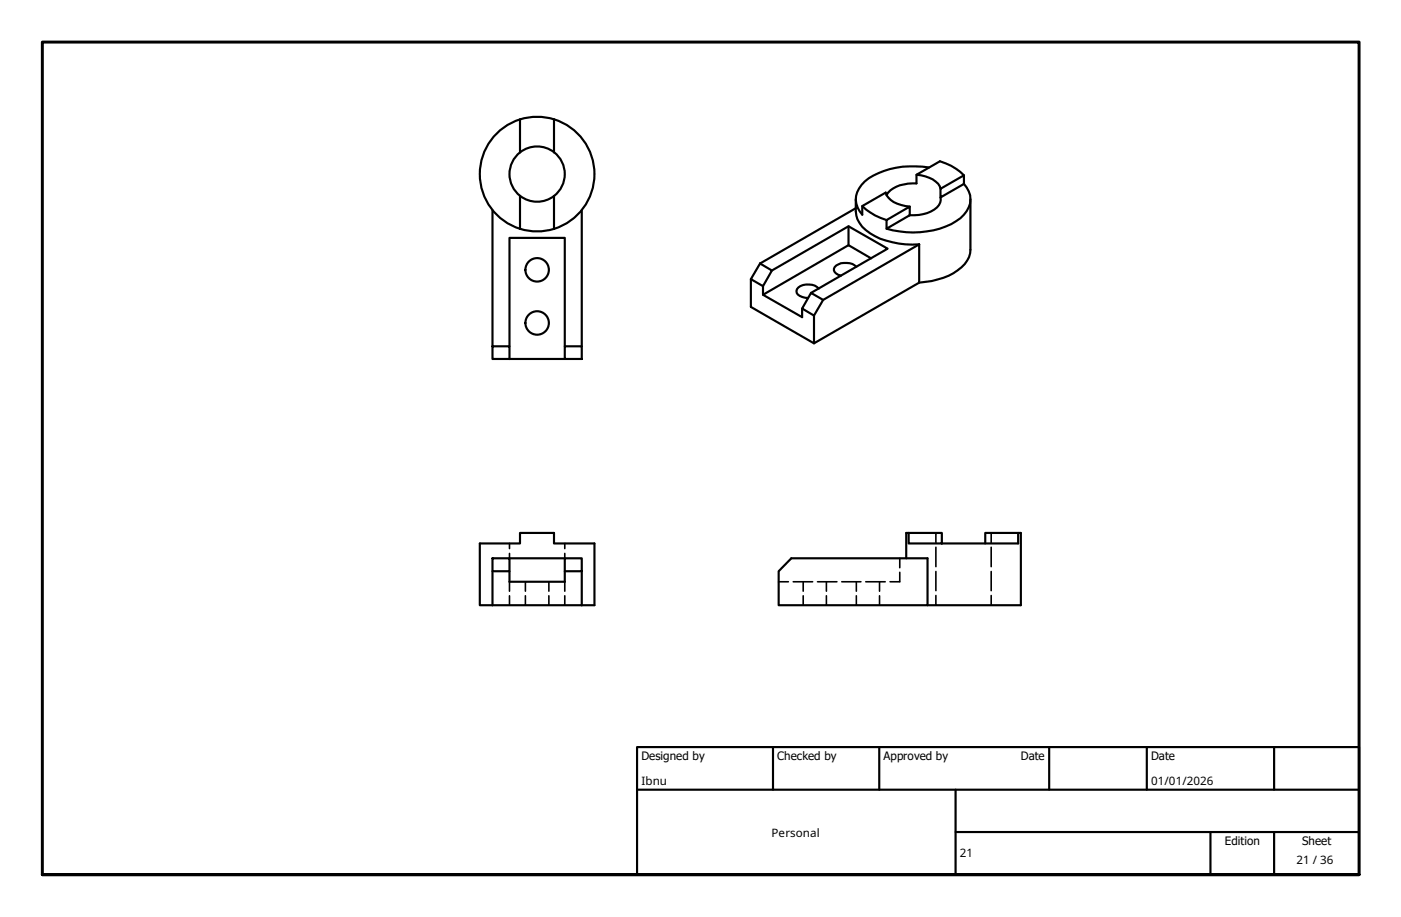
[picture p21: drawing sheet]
<svg xmlns="http://www.w3.org/2000/svg" width="330mm" height="216mm" viewBox="0 0 330 216" stroke-linecap="round" stroke-linejoin="round" font-family="sans-serif">
<defs><g id="words">
<g font-size="2.7">
<text x="151" y="179">Designed by</text>
<text x="183" y="179">Checked by</text>
<text x="208" y="179">Approved by</text>
<text x="240.3" y="178.9">Date</text>
<text x="271" y="178.9">Date</text>
<text x="151" y="184.8">Ibnu</text>
<text x="271" y="184.8">01/01/2026</text>
<text x="181.7" y="197">Personal</text>
<text x="226" y="201.9">21</text>
<text x="288.4" y="199">Edition</text>
<text x="305.2" y="203.4">21 / 36</text>
<text x="306.6" y="199">Sheet</text>
</g>
</g></defs>
<!-- layer: Hidden (ISO) -->
<g fill="none" stroke="#000" stroke-width=".38">
<path d="M120 128v1.2M120 130.3v1.1M120 137v2.2M123.7 137v2.2M129.2 137v2.2M133 128v1.2M133 130.3v1.1M133 137v2.2M183.3 137h2.3M186.8 137h4.5M189.1 137v2.2M192.5 137h4.5"/>
<path d="M194.6 137v2.2M198.2 137h4.5M201.6 137v2.2M203.8 137h4.6M207.1 137v2.2M211.8 131.4v2.3M211.8 134.7v2.3h-2.3M220.3 125.5v2.3M220.3 128.8v4.6M220.3 134.6v4.5M233.4 125.5v2.3M233.4 128.8v4.6"/>
<path d="M233.4 134.6v4.5M120 140.3v2.2M123.7 140.3v2.2M129.2 140.3v2.2M133 140.3v2.2M189.1 140.3v2.2M194.6 140.3v2.2M201.6 140.3v2.2M207.1 140.3v2.2M220.3 140.2v2.3M233.4 140.2v2.3"/>
</g>
<!-- layer: Visible (ISO) -->
<g fill="none" stroke="#000" stroke-width=".51">
<path d="M122.4 28.1v7.8M130.4 28.1v7.8M218.8 39.4a19.7 19.7 0 0 0-15.2 3.3 5.2 5.2 0 0 0-.6 7.8v-2l5.5-3.2a4.6 4.6 0 0 0 3.7 3l2 .3M116 49.5v32M122.4 46.2v7.7M130.4 46.2v7.7M137 49.5v32M199.8 53.3v4.4M201.5 46.9a7.7 7.7 0 0 0 1.5 6.5 14.5 14.5 0 0 0 8.6 3.9l1.6 .2h3.2M201.5 49l-22.6 13M203 48.5a14 14 0 0 0 5.7 3.3M208.7 51.8l5.5-3.2v2.1l-5.5 3.1z"/>
<path d="M215.8 41.1a7.1 7.1 0 0 1 5.4 2.7l.2 .6M216.4 57.5v9l-24.8 14.3v-6.5M216.4 57.5l-22.6 13.1M221.4 44.4l5.5-3.1v2l-5.5 3.2zM221.4 46.5a3.1 3.1 0 0 1-2.2 3.3 10.2 10.2 0 0 1-5 .9M226.9 43.3a5.2 5.2 0 0 1-.8 8.1 19.7 19.7 0 0 1-15.9 2.8l-1.5-.4M226.9 41.3a13 13 0 0 0-5.6-3.3l-5.5 3.1v2.1a7.6 7.6 0 0 0-7.1 2.7M228.5 46.9v11.9a6.1 6.1 0 0 1-3 4.8 16.8 16.8 0 0 1-9.1 2.9M176.8 65.7v6.6l14.8 8.5M178.9 62l2.8 1.7-2.1 3.7-2.8-1.7zM179.6 67.4v2M181.7 63.7l18.1-10.4 9.2 5.2-18.1 10.5"/>
<path d="M190.9 69l2.9 1.6-2.2 3.7-2.8-1.7zM192.8 67.9a3.8 3.8 0 0 0-5.2 .2 1.31 1.31 0 0 0 1.2 1.8l1.4 .3M201.6 62.8a3.9 3.9 0 0 0-5.1 .1 1.44 1.44 0 0 0 1.5 2M205.1 60.8l-5.3-3.1-20.2 11.7 9.2 5.3v-2.1M116 81.5h4v3h-4zM120 81.5v-25.5h13v25.5M120 84.5h13M133 81.5h4v3h-4zM113 128h9.4v-2.5h8v2.5h9.6v14.5h-27zM116 131.4h4v3.1h-4zM116 134.5v8M120 131.4h13"/>
<path d="M120 134.5v2.5h13v-2.5M133 131.4h4v3.1h-4zM137 134.5v8M186.3 131.4h32.1v11.1h-35.1v-8zM213.9 125.5h-.5v5.9M221.7 128v-2.5h-7.8v2.5h25.8v-2.5h-7.7v2.5M239.7 125.5h.6v17h-21.9"/>
<circle cx="126.5" cy="41" r="13.5"/>
<circle cx="126.5" cy="41" r="6.5"/>
<circle cx="126.5" cy="63.5" r="2.76"/>
<circle cx="126.5" cy="76" r="2.76"/>
</g>
<!-- layer: Border (ISO) -->
<path d="M10 205.9v-196h310v196h-310h310" fill="none" stroke="#000" stroke-width=".7"/>
<!-- layer: Title (ISO) -->
<path d="M150 175.9h170v30h-170zM182 175.9v10M207 175.9v10M247 175.9v10M270 175.9v10M300 175.9v10M150 185.9h170M225 195.9h95M225 185.9v20M285 195.9v10M300 195.9v10" fill="none" stroke="#000" stroke-width=".51"/>
<use href="#words"/>
</svg>
